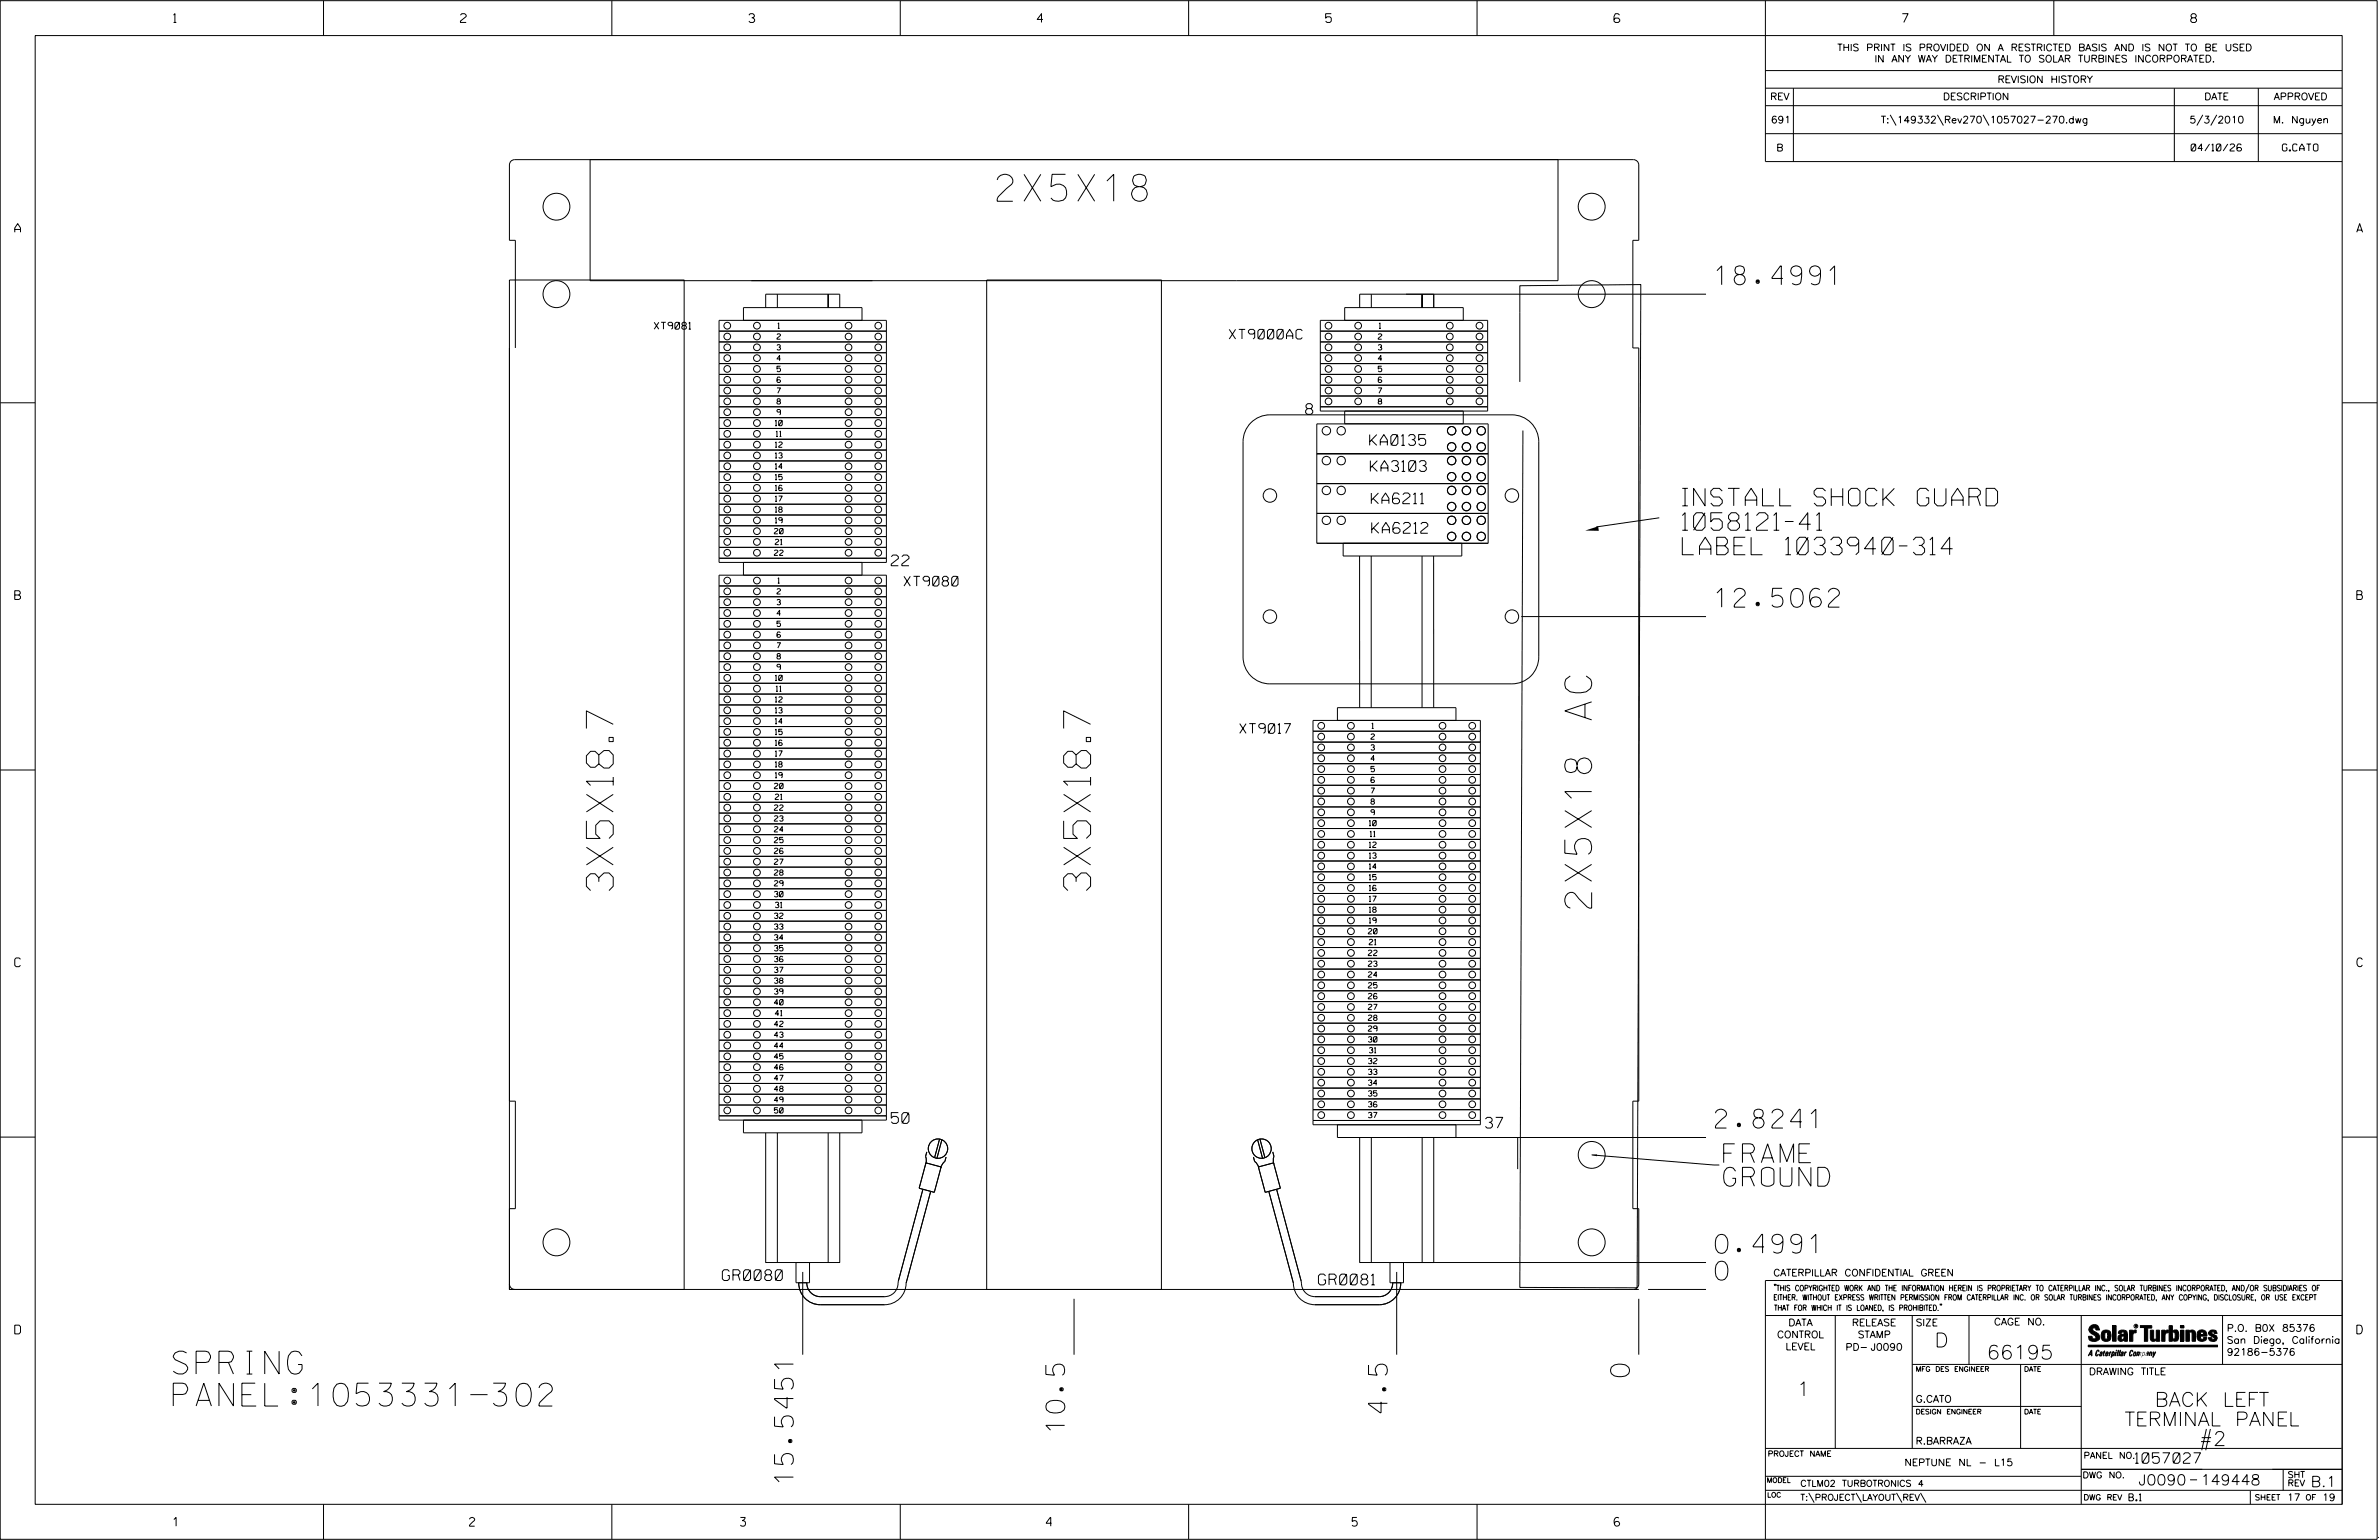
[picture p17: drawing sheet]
<svg xmlns="http://www.w3.org/2000/svg" width="864mm" height="559mm" viewBox="0 0 864 559" stroke-linecap="round" stroke-linejoin="round" font-family="sans-serif">
<defs><g id="words">
<g font-size="9.8">
<text x="362" y="73">2X5X18</text>
<text x="222.6" y="323.1" transform="rotate(-90 222.6 323.1)">3X5X18.7</text>
<text x="395.9" y="323.1" transform="rotate(-90 395.9 323.1)">3X5X18.7</text>
<text x="577.8" y="329.5" transform="rotate(-90 577.8 329.5)">2X5X18 AC</text>
</g>
<g font-size="8.3">
<text x="62.9" y="498.6">SPRING</text>
<text x="62.9" y="510.2">PANEL:1053331-302</text>
</g>
<g font-size="6.8">
<text x="622.7" y="103.3">18.4991</text>
<text x="622.7" y="220.3">12.5062</text>
<text x="622.7" y="409.3">2.8241</text>
<text x="625.7" y="421.9">FRAME</text>
<text x="625.7" y="430.4">GROUND</text>
<text x="622.7" y="454.7">0.4991</text>
<text x="622.7" y="464.5">0</text>
<text x="591.5" y="499.5" transform="rotate(-90 591.5 499.5)">0</text>
<text x="503.6" y="512.7" transform="rotate(-90 503.6 512.7)">4.5</text>
<text x="386.5" y="519.5" transform="rotate(-90 386.5 519.5)">10.5</text>
<text x="288" y="538.3" transform="rotate(-90 288 538.3)">15.5451</text>
</g>
<g font-size="6.3">
<text x="610.7" y="183.5">INSTALL SHOCK GUARD</text>
<text x="610.7" y="192.4">1058121-41</text>
<text x="610.7" y="201.3">LABEL 1033940-314</text>
</g>
<g font-size="5.1">
<text x="702.3" y="488.8">D</text>
<text x="721.2" y="493.2">66195</text>
<text x="652.2" y="506.5">1</text>
<text x="782.2" y="510.3">BACK LEFT</text>
<text x="771.2" y="517.4">TERMINAL PANEL</text>
</g>
<g font-size="3.9">
<text x="474" y="150.4">8</text>
<text x="497.2" y="161.6">KA0135</text>
<text x="497.4" y="171">KA3103</text>
<text x="497.8" y="182.8">KA6211</text>
<text x="498" y="193.5">KA6212</text>
<text x="323.5" y="205.3">22</text>
<text x="323.5" y="407.6">50</text>
<text x="539.2" y="409.3">37</text>
<text x="262.2" y="464.6">GR0080</text>
<text x="478.6" y="466.2">GR0081</text>
</g>
<g font-size="3.8">
<text x="775.1" y="531">1057027</text>
<text x="776.3" y="538.9">J0090</text>
<text x="798.8" y="538.9">149448</text>
<text x="838.8" y="539.5">B.1</text>
</g>
<g font-size="3.5">
<text x="446.2" y="123">XT9000AC</text>
<text x="328.2" y="212.6">XT9080</text>
<text x="450" y="266.1">XT9017</text>
</g>
<g font-size="3.2">
<text x="63" y="8.2">1</text>
<text x="167.2" y="8.2">2</text>
<text x="271.8" y="8.2">3</text>
<text x="376.5" y="8.2">4</text>
<text x="481.2" y="8.2">5</text>
<text x="690.6" y="8.2">7</text>
<text x="795.3" y="8.2">8</text>
<text x="5.4" y="84.3">A</text>
<text x="855.5" y="84.3">A</text>
<text x="5.4" y="217.5">B</text>
<text x="855.6" y="217.5">B</text>
<text x="5.4" y="350.8">C</text>
<text x="855.6" y="350.8">C</text>
<text x="5.4" y="484">D</text>
<text x="855.6" y="484">D</text>
<text x="62.8" y="553.8">1</text>
<text x="170.4" y="553.8">2</text>
<text x="268.8" y="553.8">3</text>
<text x="379.8" y="553.8">4</text>
<text x="490.8" y="553.8">5</text>
<text x="585.9" y="553.8">6</text>
</g>
<g font-size="2.5">
<text x="666.9" y="18.5">THIS PRINT IS PROVIDED ON A RESTRICTED BASIS AND IS NOT TO BE USED</text>
<text x="680.5" y="22.6">IN ANY WAY DETRIMENTAL TO SOLAR TURBINES INCORPORATED.</text>
<text x="725.1" y="30">REVISION HISTORY</text>
<text x="642.6" y="36.3">REV</text>
<text x="705.3" y="36.3">DESCRIPTION</text>
<text x="800.2" y="36.3">DATE</text>
<text x="825.4" y="36.3">APPROVED</text>
<text x="642.9" y="44.7">691</text>
<text x="682.8" y="44.7">T:\149332\Rev270\1057027-270.dwg</text>
<text x="794.8" y="44.7">5/3/2010</text>
<text x="825.1" y="44.7">M. Nguyen</text>
<text x="644.8" y="54.8">B</text>
<text x="795.4" y="54.8">04/10/26</text>
<text x="828.5" y="54.8">G.CATO</text>
<text x="237.5" y="119.5">XT9081</text>
<text x="643.8" y="463">CATERPILLAR CONFIDENTIAL GREEN</text>
<text x="645.1" y="485.5">CONTROL</text>
<text x="649.2" y="481.1">DATA</text>
<text x="672.3" y="481.1">RELEASE</text>
<text x="674.4" y="485.5">STAMP</text>
<text x="695.4" y="481.1">SIZE</text>
<text x="723.8" y="480.8">CAGE NO.</text>
<text x="808.4" y="483.1">P.O. B0X 85376</text>
<text x="648.2" y="489.8">LEVEL</text>
<text x="669.9" y="490">PD- J0090</text>
<text x="808.4" y="487.5">San Diego, California</text>
<text x="808.4" y="491.8">92186-5376</text>
<text x="758.3" y="498.9">DRAWING TITLE</text>
<text x="695.4" y="508.9">G.CATO</text>
<text x="695.4" y="524.1">R.BARRAZA</text>
<text x="691.4" y="531.9">NEPTUNE NL - L15</text>
<text x="772.8" y="544.6">B.1</text>
<text x="830.2" y="544.6">17</text>
<text x="843" y="544.6">19</text>
</g>
<g font-size="2.3">
<text x="756.4" y="529.2">PANEL NO.</text>
<text x="653.5" y="539.4">CTLM02 TURBOTRONICS 4</text>
<text x="756" y="536.3">DWG NO.</text>
<text x="830.4" y="539.3">REV</text>
<text x="830.4" y="536.2">SHT</text>
<text x="653.5" y="544.5">T:\PROJECT\LAYOUT\REV\</text>
</g>
<g font-size="2">
<text x="282.4" y="119.2">1</text>
<text x="500.6" y="119.2">1</text>
<text x="282" y="123.1">2</text>
<text x="500.3" y="123.1">2</text>
<text x="282" y="127">3</text>
<text x="282" y="130.9">4</text>
<text x="500.3" y="127">3</text>
<text x="500.3" y="130.9">4</text>
<text x="282" y="134.9">5</text>
<text x="500.3" y="134.9">5</text>
<text x="282" y="142.7">7</text>
<text x="500.3" y="142.7">7</text>
<text x="282" y="146.6">8</text>
<text x="500.3" y="146.6">8</text>
<text x="281.4" y="154.5">10</text>
<text x="282" y="150.5">9</text>
<text x="281.7" y="158.4">11</text>
<text x="281.4" y="166.2">13</text>
<text x="281.4" y="162.3">12</text>
<text x="281.4" y="170.2">14</text>
<text x="281.4" y="174.1">15</text>
<text x="281.4" y="178">16</text>
<text x="281.4" y="181.9">17</text>
<text x="281.4" y="185.9">18</text>
<text x="281.4" y="189.8">19</text>
<text x="281.1" y="193.7">20</text>
<text x="281.4" y="197.6">21</text>
<text x="281.1" y="201.6">22</text>
<text x="282" y="215.6">2</text>
<text x="282.4" y="211.6">1</text>
<text x="282" y="219.5">3</text>
<text x="282" y="223.4">4</text>
<text x="282" y="227.3">5</text>
<text x="282" y="231.2">6</text>
<text x="282" y="235.2">7</text>
<text x="282" y="239.1">8</text>
<text x="282" y="243">9</text>
<text x="281.4" y="246.9">10</text>
<text x="281.7" y="250.9">11</text>
<text x="281.4" y="254.8">12</text>
<text x="281.4" y="258.7">13</text>
<text x="281.4" y="262.6">14</text>
<text x="281.4" y="266.6">15</text>
<text x="497.7" y="268.3">2</text>
<text x="498" y="264.3">1</text>
<text x="281.4" y="270.5">16</text>
<text x="281.4" y="274.4">17</text>
<text x="497.7" y="272.2">3</text>
<text x="281.4" y="278.3">18</text>
<text x="497.7" y="276.1">4</text>
<text x="497.7" y="280">5</text>
<text x="281.1" y="286.2">20</text>
<text x="281.4" y="282.3">19</text>
<text x="497.7" y="284">6</text>
<text x="497.7" y="287.9">7</text>
<text x="281.4" y="290.1">21</text>
<text x="497.7" y="291.8">8</text>
<text x="281.1" y="294">22</text>
<text x="281.1" y="298">23</text>
<text x="497" y="299.7">10</text>
<text x="497.7" y="295.7">9</text>
<text x="281.1" y="301.9">24</text>
<text x="281.1" y="305.8">25</text>
<text x="497.4" y="303.6">11</text>
<text x="281.1" y="309.7">26</text>
<text x="497" y="307.5">12</text>
<text x="497" y="311.4">13</text>
<text x="281.1" y="313.6">27</text>
<text x="281.1" y="317.6">28</text>
<text x="497" y="315.3">14</text>
<text x="281.1" y="321.5">29</text>
<text x="497" y="319.3">15</text>
<text x="497" y="323.2">16</text>
<text x="281.1" y="325.4">30</text>
<text x="281.4" y="329.3">31</text>
<text x="497" y="327.1">17</text>
<text x="281.1" y="333.3">32</text>
<text x="497" y="331">18</text>
<text x="497" y="335">19</text>
<text x="281.1" y="337.2">33</text>
<text x="281.1" y="341.1">34</text>
<text x="496.7" y="338.9">20</text>
<text x="281.1" y="345">35</text>
<text x="496.7" y="346.7">22</text>
<text x="497" y="342.8">21</text>
<text x="281.1" y="349">36</text>
<text x="281.1" y="352.9">37</text>
<text x="496.7" y="350.7">23</text>
<text x="281.1" y="356.8">38</text>
<text x="496.7" y="354.6">24</text>
<text x="496.7" y="358.5">25</text>
<text x="281.1" y="364.7">40</text>
<text x="281.1" y="360.7">39</text>
<text x="496.7" y="362.4">26</text>
<text x="281.4" y="368.6">41</text>
<text x="496.7" y="366.4">27</text>
<text x="496.7" y="370.3">28</text>
<text x="281.1" y="372.5">42</text>
<text x="281.1" y="376.4">43</text>
<text x="496.7" y="374.2">29</text>
<text x="281.1" y="380.4">44</text>
<text x="496.7" y="378.1">30</text>
<text x="497.1" y="382.1">31</text>
<text x="281.1" y="384.3">45</text>
<text x="281.1" y="388.2">46</text>
<text x="496.7" y="386">32</text>
<text x="496.7" y="389.9">33</text>
<text x="281.1" y="392.1">47</text>
<text x="496.7" y="393.8">34</text>
<text x="281.1" y="396.1">48</text>
<text x="281.1" y="400">49</text>
<text x="496.7" y="397.7">35</text>
<text x="496.7" y="401.7">36</text>
<text x="281.1" y="403.9">50</text>
<text x="496.7" y="405.6">37</text>
<text x="643.8" y="468.4">&quot;THIS COPYRIGHTED WORK AND THE INFORMATION HEREIN IS PROPRIETARY TO CATERPILLAR INC., SOLAR TURBINES INCORPORATED, AND/OR SUBSIDIARIES OF</text>
<text x="643.8" y="471.8">EITHER. WITHOUT EXPRESS WRITTEN PERMISSION FROM CATERPILLAR INC. OR SOLAR TURBINES INCORPORATED, ANY COPYING, DISCLOSURE, OR USE EXCEPT</text>
<text x="644" y="475.6">THAT FOR WHICH IT IS LOANED, IS PROHIBITED.&quot;</text>
<text x="641.7" y="528.5">PROJECT NAME</text>
<text x="756.3" y="544.3">DWG REV</text>
<text x="818.5" y="544.3">SHEET</text>
<text x="836.9" y="544.3">OF</text>
</g>
<g font-size="1.8">
<text x="695.4" y="497.6">MFG DES ENGINEER</text>
<text x="734.8" y="497.6">DATE</text>
<text x="695.4" y="513.1">DESIGN ENGINEER</text>
<text x="734.8" y="513.1">DATE</text>
<text x="641.3" y="538">MODEL</text>
<text x="641.5" y="543.3">LOC</text>
</g>
<text font-size=".9" x="775.1" y="481.7">R</text>
</g></defs>
<g fill="none" stroke="#000" stroke-width=".36">
<path d="M.1 .2h862.8v558.4h-862.8zM12.8 12.9h837.4v533h-837.4zM117.4 .2v12.7M222.1 .2v12.7M326.8 .2v12.7M431.5 .2v12.7M536.2 .2v12.7M587.9 5.5l-.5-.5h-1l-.5 1v1.7l.5 .4h1l.6-.4v-.6l-.6-.5h-1l-.5 .5M640.9 .2v58.4h209.3M745.6 .2v12.7M640.9 25.6h209.3M640.9 32h209.3"/>
<path d="M640.9 38.3h209.3M651 32v26.6M789.3 32v26.6M819.8 32v26.6M214.2 57.9v43.9h351.4v-43.9M640.9 48.5h209.3M686.2 41.7l2.1 3.8M703.3 41.7l2.2 3.8M719.9 41.7l2.1 3.8M799.6 41.7l-2.1 3.8M804.7 41.7l-2.2 3.8M184.9 101.6h63.5v366.3h-63.5z"/>
<path d="M261 116.2h60.8v87.9h-60.8zM269.9 116.2v-4.6h43v4.6M278 111.6v-4.8h26.8v4.8M282.2 106.8v4.8M300.6 106.8v4.8M358.2 101.6h63.4v366.3h-63.4zM479.3 116.2h60.7v33h-60.7zM488.1 116.2v-4.6h43.1v4.6M497.8 106.8v4.8M516.3 106.8v4.8M520.5 106.8v4.8M619.3 106.8h-125.7v4.8"/>
<path d="M184.9 126.3v273.3h2.2v39h-2.2v29.3h410M187.1 126.3v-39.1h-2.2v-27.3a1.93 1.93 0 0 1 2-2h406a1.99 1.99 0 0 1 2 2v27.3h-2.2v39.1h2.2v273.3h-2.2v39h2.2v27.3a2.05 2.05 0 0 1-2 2M261 128h60.8M261 124.1h60.8M261 131.9h60.8M261 135.9h60.8M261 139.8h60.8M261 120.2h60.8M283.3 137.1l-.3-.3h-.6l-.4 .6v1.1l.4 .3h.6l.3-.3-.3-.7h-.6l-.4 .3M479.3 128h60.7M479.3 124.1h60.7M479.3 131.9h60.7"/>
<path d="M479.3 135.9h60.7M479.3 139.8h60.7M479.3 120.2h60.7M501.5 137.1l-.3-.3h-.6l-.3 .6v1.1l.3 .3h.7l.3-.3-.3-.7h-.7l-.3 .3M551.7 138.6v-34.9l43.9-.4-1.3 364-42.6-.2 1.1-310.9M.1 146.2h12.7M261 143.7h60.8M261 147.6h60.8M261 155.5h60.8M261 151.6h60.8M261 159.4h60.8M454.1 153.4a9.7 9.7 0 0 1 6.9-2.9h87.9a9.8 9.8 0 0 1 9.7 9.8v78.1a9.8 9.8 0 0 1-9.7 9.7h-87.9a9.8 9.8 0 0 1-9.8-9.7v-78.1a9.7 9.7 0 0 1 2.9-6.9z"/>
<path d="M478 153.8h62.2v43.3h-62.2zM479.3 143.7h60.7M479.3 147.6h60.7M488.1 149.2v4.6h43.1v-4.6M850.2 146.2h12.7M261 167.3h60.8M261 163.3h60.8M261 171.2h60.8M261 175.1h60.8M261 179h60.8M478 164.6h62.2M478 175.5h62.2"/>
<path d="M261 183h60.8M261 186.9h60.8M261 190.8h60.8M261 194.7h60.8M261 198.6h60.8M478 186.3h62.2M487.6 197.1v4.7h43v-4.7M602.3 187.9l-22.9 3.3M261 202.6h60.8M261 208.7h60.8v197.7h-60.8zM261 212.6h60.8M261 216.5h60.8"/>
<path d="M269.9 204.1v4.6M312.9 204.1v4.6M493.5 201.8l.1 55M497.8 201.8v55M516.2 201.8v55M520.4 201.8l.1 55M261 220.5h60.8M261 224.4h60.8M261 228.3h60.8M261 232.2h60.8M261 236.2h60.8M552.2 223.7h67.1"/>
<path d="M261 240.1h60.8M261 259.7h60.8M261 255.8h60.8M261 244h60.8M261 247.9h60.8M261 251.8h60.8M.1 279.4h12.7M261 263.6h60.8M261 267.5h60.8M261 271.5h60.8M261 275.4h60.8M261 279.3h60.8"/>
<path d="M476.6 261.4h60.8v146.7h-60.8zM476.6 265.3h60.8M476.6 269.3h60.8M476.6 273.2h60.8M476.6 277.1h60.8M485.5 261.4v-4.6h43v4.6M850.2 279.4h12.7M261 283.2h60.8M261 287.2h60.8M261 291.1h60.8M261 295h60.8M261 298.9h60.8"/>
<path d="M476.6 281h60.8M476.6 284.9h60.8M476.6 288.9h60.8M476.6 292.8h60.8M476.6 296.7h60.8M261 310.7h60.8M261 306.8h60.8M261 314.6h60.8M261 318.6h60.8M261 302.9h60.8M476.6 300.6h60.8M476.6 304.6h60.8"/>
<path d="M476.6 308.5h60.8M476.6 312.4h60.8M476.6 316.3h60.8M261 322.5h60.8M261 326.4h60.8M261 330.3h60.8M261 334.3h60.8M261 338.2h60.8M476.6 320.3h60.8M476.6 324.2h60.8M476.6 328.1h60.8M476.6 332h60.8"/>
<path d="M476.6 336h60.8M476.6 339.9h60.8M261 342.1h60.8M261 346h60.8M261 350h60.8M261 353.9h60.8M261 357.8h60.8M476.6 343.8h60.8M476.6 347.7h60.8M476.6 351.6h60.8M476.6 355.6h60.8M476.6 359.5h60.8"/>
<path d="M261 361.7h60.8M261 365.7h60.8M261 369.6h60.8M261 373.5h60.8M261 377.4h60.8M476.6 363.4h60.8M476.6 367.3h60.8M476.6 371.3h60.8M476.6 375.2h60.8M476.6 379.1h60.8M261 381.4h60.8M261 385.3h60.8"/>
<path d="M261 389.2h60.8M261 393.1h60.8M261 397.1h60.8M476.6 383h60.8M476.6 387h60.8M476.6 390.9h60.8M476.6 394.8h60.8M476.6 398.7h60.8M.1 412.6h12.7M261 404.9h60.8M261 401h60.8M278 411.1v47h26.8v-47"/>
<path d="M282.2 411.1v47M300.6 411.1v47M312.9 406.4v4.7h-43v-4.7M336.4 418l-.4 1.6 .3 1.4-.3 1.3M341.1 413.3l-1.8 6.8M341.9 413.6l-1.8 6.7M343.4 419.8l-.4 1.6-1 1.1-.5 1.3M455 419.8l.4 1.6 1 1.1 .5 1.3M456.5 413.6l1.8 6.7M457.4 413.3l1.8 6.8M462 418l.5 1.6-.3 1.4 .2 1.3M476.6 406.6h60.8"/>
<path d="M476.6 402.7h60.8M485.5 408.1v4.7h133.8M493.6 412.8v45.3h26.9v-45.3M497.8 412.7v45.4M516.3 412.7v45.4M528.5 408.1v4.6M550.9 412.6v11.6M577.8 419.1l46.3 3.6M850.2 412.6h12.7M335 431.5l-8.9 33.4a5.1 5.1 0 0 1-5 5.6h-23.3a4.9 4.9 0 0 1-4.9-5M336.1 422l5.5 1.4-2.4 9.2-5.5-1.4zM337.9 432.3l-9 33.3a7.8 7.8 0 0 1-7.8 7.8h-23.3a7.9 7.9 0 0 1-7.9-7.9"/>
<path d="M456.8 423.4l5.5-1.4 2.5 9.2-5.5 1.4zM460.6 432.3l8.9 33.3a7.8 7.8 0 0 0 7.8 7.8h23.4a7.8 7.8 0 0 0 7.8-7.9M463.4 431.5l8.9 33.4a5.2 5.2 0 0 0 5 5.6h23.4a4.9 4.9 0 0 0 4.9-5M289 458.1h4.9v7.4h-4.9zM504.6 458.1h4.9v7.4h-4.9zM510.4 458.1h108.9M184.9 465.9a1.99 1.99 0 0 0 2 2M291.4 461.5v30.1M389.9 471.3v20.3M507 461.5v30.1M594.9 471.3v20.3M598.3 467.9h21"/>
<path d="M640.9 477.3h209.3M644.2 466.1l-.1 .4M644.7 466.1l-.2 .4M666.2 477.3v48.3M694.2 477.3v48.3M704.4 473.3l-.1 .4M704.8 473.3l-.1 .4M714.8 477.3v17.8M755.5 477.3v68.6M806.8 477.3v17.8M816.5 466l-1.4 3.1M850.2 464.6h-209.3v94"/>
<path d="M850.2 464.8v81.1M694.2 495.1h156M733.5 495.1v30.5M758.6 481.4a2.02 2.02 0 0 1 3.1-.1l.5 1.3h-1.3l-.2-.6-.4-.2-.6 .1-.1 .4 .4 .7a2.46 2.46 0 0 1 2.2 2.9 2.83 2.83 0 0 1-3.8 .3l-.3-1.3h1.3l.2 .7 .6 .3 .5-.2 .2-.5-.4-.6-1.9-1.2-.4-.9zM759.2 491.3h-.7l.7-1.2v1.9h.2l-.1-2.1-1.3 2.1 .5-.5h.7M761.3 490l.3-.2 .4 .3-.1 .3-.3-.4-.4 .3-.3 1.6h.4l.4-.5-.3 .6-.4 .1-.3-.4zM762.6 490.6l.5-.1-.1 1.4h-.9a.74 .74 0 0 1 .9-.8l-.3 .7-.5 .1 .2-.5 .6-.2v-.5l-.7 .2zM763 483.2a2.17 2.17 0 0 1 3.1 0l.3 1.4-.3 1.5a2.17 2.17 0 0 1-3.1 0l-.3-1.5zM763.6 490.5l.4-.4 .2 .6h-.3l-.3 .9 .2 .4-.3-.1zM764.1 483.7l.5-.4 .4 .3v2.2l-.4 .2-.5-.2zM764.6 491.1l.6 .2v-.7l-.4-.1-.4 .6-.1 .8h.6M764.6 491.1l-.1 .8h.4"/>
<path d="M764.6 482.6v.8M764.8 490.7l.4 .1v.3h-.6zM765 491.5l-.1 .4zM766 490.5l-.5 1.5zM766 490.8l.4-.3-.4 .4M766.9 481h1.3v5.7h-1.3zM767 490.8l.5 .1-.3 .8-.4 .2zM767.3 490.5h-.5l-.5 2M767.3 490.5a.8 .8 0 0 1 .2 1 .8 .8 0 0 1-.9 .4l-.1 .6M767.3 490.5l-.1 .2M768.1 490.5l-.4 1.5zM768.2 489.9h.3l-.1 .2h-.2z"/>
<path d="M769 489.9l-.5 2.1zM769.7 489.9l-.6 2.1zM770.1 491.4l.5-.3-.5 .8zM770.4 491.9h.1M770.6 491.1l.1-.4-.7 .2 .1-.3 .6-.1 .2 .3-.5 1.1M770.6 491.1a.74 .74 0 0 0-.8 .8h.6M771 484.8h-.7l-.3 .6 .4 .7 .5-.3 .1-2.4h-.8l-.1 .4h-1.2a1.71 1.71 0 0 1 1.8-1.3 1.71 1.71 0 0 1 1.6 1.4v2.8h-1.1l-.1-.6M771 484.2l-1.5 .1a1.41 1.41 0 0 0 0 2.4l.5 .1 1.1-.7M771.2 486.1h-.1M771.4 490.5l.1 .3 .4-.3-.9 1.5zM771.5 490.8h.1M773 482.7h1.2v.5l.5-.5 .7-.1v1h-.6l-.5 .4-.1 2.7h-1.2z"/>
<path d="M773.3 490.3l.6-.4 .4 .2-.1 .4-.3-.4a1.28 1.28 0 0 0-.5 1.8l.6-.4-.1 .4-.8 .1zM774.7 490.8l.5-.3a.88 .88 0 0 1 .2 .9 .88 .88 0 0 1-.7 .7l-.2-.2zM774.8 490.9h.5l-.3 1h-.3l-.2-.2zM775.2 490.5l-.1 .2M776.8 481h4.3v.9h-1.5v4.8h-1.3M776.8 490.6l-.8 .2v-.3l-.4 1.5 .8-1.3v1.3l.3-1.2M779.3 491.1h.4M779.6 490.5h.3l-.3 1.4M779.6 490.7h.2l-.1 .4M779.7 491.1l-.1 .4M779.7 491.1l-.4 .2M780.1 492l.4-1.5 .1 .3 .3-.3 .3 .2-.3 1.3v-1.3l-.7 1.3"/>
<path d="M780.6 482.7h1.2v2.7l.1 .4 .4 .3 .4-.7v-2.7h1.2l.1 4h-1.3v-.5l-1.1 .6-.7-.3-.3-.7zM781.6 492.5l1-2-.8 1.3-.2-1.3-.2 2M784.7 482.7h1.2v.5l.5-.5 .7-.1v1h-.5l-.6 .4-.1 2.7h-1.2zM787.4 481h1.2v2a1.4 1.4 0 0 1 2.2 .2l.1 1.4-.4 1.9-1.5 .1-.4-.5v-1l.5 .9 .5-.3v-2.1l-.5-.4-.5 .7v2.8h-1.2zM791.5 482.7h1.3v4h-1.3zM791.5 481h1.3v.9h-1.3zM793.5 482.7h1.3v.4l.7-.5 1.1 .2 .4 .6v3.3h-1.2l-.3-3.4-.7 .2v3.2h-1.3zM794.8 483.1h.1M797.7 483.2a1.92 1.92 0 0 1 2.4-.5 1.92 1.92 0 0 1 1 2.1h-2.3v.8l.6 .5 .5-.3v-.5h1.2a1.83 1.83 0 0 1-2.1 1.4 1.83 1.83 0 0 1-1.5-2.1zM798.8 484.2v.6M799.1 483.4h.6l.2 .8h-1.1zM804.6 482.9a1.84 1.84 0 0 0-2.9 .8 3.3 3.3 0 0 0 2.2 1.9l-.5 .5-.4-.3-.1-.4h-1.2l.1 .6a1.92 1.92 0 0 0 2.9 .4"/>
<path d="M804.9 483.8h-1.2l-.2-.6-.5 .1-.1 .3 .1 .3 1.8 .9M805.1 488.1h-47.1v.6h47.1M694.2 510.3h61.3M800.9 518.5l-1.6 7.7M802.4 518.5l-1.7 7.7M640.9 525.6h209.2M640.9 535.7h114.6M755.5 533.2h94.7M795 537h2.6M799 523.1h3.4M799.3 521.7h3.3M804.3 520.7l.5-1 1.5-.2a1.26 1.26 0 0 1 .7 1.9l-2.9 3.1h3.4"/>
<path d="M828.8 533.2v7.6M117.4 545.9v12.7M222.1 545.9v12.7M326.8 545.9v12.7M431.5 545.9v12.7M536.2 545.9v12.7M640.9 540.8h209.3M656.6 541.7l2 3.5M673.8 541.7l1.9 3.5M688.4 541.7l2 3.5M697.2 541.7l1.9 3.5M816.9 541v4.9"/>
<path d="M863.5 557.9h.1"/>
<circle cx="202" cy="75" r="4.9"/>
<circle cx="577.8" cy="75" r="4.9"/>
<circle cx="202" cy="106.7" r="4.9"/>
<circle cx="264" cy="118.2" r="1.22"/>
<circle cx="274.8" cy="118.2" r="1.23"/>
<circle cx="308" cy="118.2" r="1.22"/>
<circle cx="318.8" cy="118.2" r="1.23"/>
<circle cx="482.3" cy="118.2" r="1.23"/>
<circle cx="493" cy="118.2" r="1.22"/>
<circle cx="526.3" cy="118.2" r="1.23"/>
<circle cx="537.1" cy="118.2" r="1.23"/>
<circle cx="577.8" cy="106.7" r="4.9"/>
<circle cx="264" cy="126" r="1.21"/>
<circle cx="264" cy="133.9" r="1.21"/>
<circle cx="264" cy="129.9" r="1.21"/>
<circle cx="264" cy="122.1" r="1.21"/>
<circle cx="264" cy="137.8" r="1.21"/>
<circle cx="274.8" cy="126" r="1.23"/>
<circle cx="274.8" cy="133.9" r="1.23"/>
<circle cx="274.8" cy="130" r="1.23"/>
<circle cx="274.8" cy="122.1" r="1.22"/>
<circle cx="274.8" cy="137.8" r="1.22"/>
<circle cx="308" cy="126" r="1.21"/>
<circle cx="308" cy="129.9" r="1.21"/>
<circle cx="308" cy="133.9" r="1.21"/>
<circle cx="308" cy="122.1" r="1.21"/>
<circle cx="308" cy="137.8" r="1.21"/>
<circle cx="318.8" cy="126" r="1.22"/>
<circle cx="318.8" cy="133.9" r="1.22"/>
<circle cx="318.8" cy="129.9" r="1.22"/>
<circle cx="318.8" cy="137.8" r="1.22"/>
<circle cx="318.8" cy="122.1" r="1.22"/>
<circle cx="482.3" cy="126" r="1.22"/>
<circle cx="482.3" cy="129.9" r="1.22"/>
<circle cx="482.3" cy="133.9" r="1.22"/>
<circle cx="482.3" cy="137.8" r="1.22"/>
<circle cx="482.3" cy="122.1" r="1.22"/>
<circle cx="493" cy="126" r="1.21"/>
<circle cx="493" cy="133.9" r="1.21"/>
<circle cx="493" cy="129.9" r="1.21"/>
<circle cx="493" cy="122.1" r="1.21"/>
<circle cx="493" cy="137.8" r="1.21"/>
<circle cx="526.3" cy="126" r="1.22"/>
<circle cx="526.3" cy="130" r="1.22"/>
<circle cx="526.3" cy="133.9" r="1.22"/>
<circle cx="526.3" cy="122.1" r="1.22"/>
<circle cx="526.3" cy="137.8" r="1.22"/>
<circle cx="537.1" cy="126" r="1.23"/>
<circle cx="537.1" cy="130" r="1.23"/>
<circle cx="537.1" cy="133.9" r="1.23"/>
<circle cx="537.1" cy="122.1" r="1.22"/>
<circle cx="537.1" cy="137.8" r="1.22"/>
<circle cx="264" cy="153.5" r="1.22"/>
<circle cx="264" cy="149.6" r="1.21"/>
<circle cx="264" cy="145.6" r="1.21"/>
<circle cx="264" cy="141.7" r="1.21"/>
<circle cx="264" cy="157.4" r="1.21"/>
<circle cx="274.8" cy="153.5" r="1.23"/>
<circle cx="274.8" cy="149.6" r="1.23"/>
<circle cx="274.8" cy="145.7" r="1.23"/>
<circle cx="274.8" cy="141.7" r="1.22"/>
<circle cx="274.8" cy="157.4" r="1.22"/>
<circle cx="308" cy="153.5" r="1.22"/>
<circle cx="308" cy="149.6" r="1.21"/>
<circle cx="308" cy="145.6" r="1.21"/>
<circle cx="308" cy="157.4" r="1.21"/>
<circle cx="308" cy="141.7" r="1.21"/>
<circle cx="318.8" cy="153.5" r="1.23"/>
<circle cx="318.8" cy="145.6" r="1.22"/>
<circle cx="318.8" cy="149.6" r="1.22"/>
<circle cx="318.8" cy="141.7" r="1.22"/>
<circle cx="318.8" cy="157.4" r="1.22"/>
<circle cx="481.5" cy="156.3" r="1.53"/>
<circle cx="482.3" cy="145.6" r="1.22"/>
<circle cx="482.3" cy="141.7" r="1.22"/>
<circle cx="486.9" cy="156.3" r="1.53"/>
<circle cx="493" cy="145.6" r="1.21"/>
<circle cx="493" cy="141.7" r="1.21"/>
<circle cx="526.3" cy="145.6" r="1.22"/>
<circle cx="526.3" cy="141.7" r="1.22"/>
<circle cx="527" cy="156.3" r="1.53"/>
<circle cx="532.3" cy="156.3" r="1.53"/>
<circle cx="537.1" cy="145.7" r="1.23"/>
<circle cx="537.1" cy="141.7" r="1.22"/>
<circle cx="537.7" cy="156.3" r="1.53"/>
<circle cx="264" cy="169.2" r="1.22"/>
<circle cx="264" cy="161.3" r="1.22"/>
<circle cx="264" cy="177" r="1.21"/>
<circle cx="264" cy="165.3" r="1.21"/>
<circle cx="264" cy="173.1" r="1.21"/>
<circle cx="274.8" cy="169.2" r="1.23"/>
<circle cx="274.8" cy="161.3" r="1.23"/>
<circle cx="274.8" cy="177" r="1.23"/>
<circle cx="274.8" cy="165.3" r="1.23"/>
<circle cx="274.8" cy="173.1" r="1.22"/>
<circle cx="308" cy="169.2" r="1.22"/>
<circle cx="308" cy="161.3" r="1.22"/>
<circle cx="308" cy="177" r="1.21"/>
<circle cx="308" cy="165.3" r="1.21"/>
<circle cx="308" cy="173.1" r="1.21"/>
<circle cx="318.8" cy="169.2" r="1.23"/>
<circle cx="318.8" cy="161.3" r="1.22"/>
<circle cx="318.8" cy="177" r="1.22"/>
<circle cx="318.8" cy="165.3" r="1.22"/>
<circle cx="318.8" cy="173.1" r="1.22"/>
<circle cx="461" cy="179.8" r="2.44"/>
<circle cx="481.5" cy="167.1" r="1.53"/>
<circle cx="481.5" cy="178" r="1.53"/>
<circle cx="486.9" cy="167.1" r="1.53"/>
<circle cx="486.9" cy="178" r="1.53"/>
<circle cx="527" cy="162.2" r="1.53"/>
<circle cx="527" cy="167.1" r="1.53"/>
<circle cx="527" cy="178" r="1.53"/>
<circle cx="527" cy="173" r="1.53"/>
<circle cx="532.3" cy="162.2" r="1.54"/>
<circle cx="532.3" cy="167.1" r="1.53"/>
<circle cx="532.3" cy="178" r="1.53"/>
<circle cx="532.3" cy="173" r="1.53"/>
<circle cx="537.7" cy="162.2" r="1.54"/>
<circle cx="537.7" cy="178" r="1.53"/>
<circle cx="537.7" cy="167.1" r="1.53"/>
<circle cx="537.7" cy="173" r="1.53"/>
<circle cx="548.8" cy="179.8" r="2.45"/>
<circle cx="264" cy="196.7" r="1.22"/>
<circle cx="264" cy="181" r="1.21"/>
<circle cx="264" cy="184.9" r="1.21"/>
<circle cx="264" cy="188.8" r="1.21"/>
<circle cx="264" cy="192.7" r="1.21"/>
<circle cx="274.8" cy="196.7" r="1.23"/>
<circle cx="274.8" cy="184.9" r="1.23"/>
<circle cx="274.8" cy="181" r="1.23"/>
<circle cx="274.8" cy="188.8" r="1.22"/>
<circle cx="274.8" cy="192.7" r="1.22"/>
<circle cx="308" cy="196.7" r="1.22"/>
<circle cx="308" cy="184.9" r="1.21"/>
<circle cx="308" cy="181" r="1.21"/>
<circle cx="308" cy="192.7" r="1.21"/>
<circle cx="308" cy="188.8" r="1.21"/>
<circle cx="318.8" cy="196.7" r="1.22"/>
<circle cx="318.8" cy="184.9" r="1.22"/>
<circle cx="318.8" cy="181" r="1.22"/>
<circle cx="318.8" cy="192.7" r="1.22"/>
<circle cx="318.8" cy="188.8" r="1.22"/>
<circle cx="481.5" cy="188.8" r="1.53"/>
<circle cx="486.9" cy="188.8" r="1.53"/>
<circle cx="527" cy="188.8" r="1.53"/>
<circle cx="527" cy="194.7" r="1.53"/>
<circle cx="527" cy="183.8" r="1.53"/>
<circle cx="532.3" cy="188.8" r="1.53"/>
<circle cx="532.3" cy="194.6" r="1.53"/>
<circle cx="532.3" cy="183.8" r="1.53"/>
<circle cx="537.7" cy="188.8" r="1.53"/>
<circle cx="537.7" cy="194.6" r="1.53"/>
<circle cx="537.7" cy="183.8" r="1.53"/>
<circle cx="264" cy="214.6" r="1.22"/>
<circle cx="264" cy="200.6" r="1.21"/>
<circle cx="264" cy="218.5" r="1.21"/>
<circle cx="264" cy="210.7" r="1.21"/>
<circle cx="274.8" cy="214.6" r="1.23"/>
<circle cx="274.8" cy="218.5" r="1.23"/>
<circle cx="274.8" cy="200.6" r="1.23"/>
<circle cx="274.8" cy="210.7" r="1.22"/>
<circle cx="308" cy="214.6" r="1.22"/>
<circle cx="308" cy="200.6" r="1.21"/>
<circle cx="308" cy="218.5" r="1.21"/>
<circle cx="308" cy="210.7" r="1.21"/>
<circle cx="318.8" cy="214.6" r="1.22"/>
<circle cx="318.8" cy="200.6" r="1.22"/>
<circle cx="318.8" cy="218.5" r="1.22"/>
<circle cx="318.8" cy="210.7" r="1.22"/>
<circle cx="264" cy="222.4" r="1.22"/>
<circle cx="264" cy="230.3" r="1.21"/>
<circle cx="264" cy="234.2" r="1.21"/>
<circle cx="264" cy="238.1" r="1.21"/>
<circle cx="264" cy="226.4" r="1.21"/>
<circle cx="274.8" cy="222.4" r="1.23"/>
<circle cx="274.8" cy="230.3" r="1.23"/>
<circle cx="274.8" cy="234.2" r="1.23"/>
<circle cx="274.8" cy="238.1" r="1.23"/>
<circle cx="274.8" cy="226.4" r="1.22"/>
<circle cx="308" cy="222.4" r="1.22"/>
<circle cx="308" cy="230.3" r="1.21"/>
<circle cx="308" cy="238.1" r="1.21"/>
<circle cx="308" cy="234.2" r="1.21"/>
<circle cx="308" cy="226.4" r="1.21"/>
<circle cx="318.8" cy="222.4" r="1.23"/>
<circle cx="318.8" cy="230.3" r="1.22"/>
<circle cx="318.8" cy="238.1" r="1.22"/>
<circle cx="318.8" cy="234.2" r="1.22"/>
<circle cx="318.8" cy="226.4" r="1.22"/>
<circle cx="461" cy="223.7" r="2.44"/>
<circle cx="548.8" cy="223.7" r="2.45"/>
<circle cx="264" cy="257.7" r="1.22"/>
<circle cx="264" cy="249.9" r="1.22"/>
<circle cx="264" cy="253.8" r="1.21"/>
<circle cx="264" cy="246" r="1.21"/>
<circle cx="264" cy="242.1" r="1.21"/>
<circle cx="274.8" cy="257.7" r="1.23"/>
<circle cx="274.8" cy="249.9" r="1.23"/>
<circle cx="274.8" cy="253.8" r="1.23"/>
<circle cx="274.8" cy="242.1" r="1.22"/>
<circle cx="274.8" cy="246" r="1.22"/>
<circle cx="308" cy="257.7" r="1.22"/>
<circle cx="308" cy="249.9" r="1.22"/>
<circle cx="308" cy="253.8" r="1.21"/>
<circle cx="308" cy="242.1" r="1.21"/>
<circle cx="308" cy="246" r="1.21"/>
<circle cx="318.8" cy="257.7" r="1.23"/>
<circle cx="318.8" cy="249.9" r="1.22"/>
<circle cx="318.8" cy="253.8" r="1.22"/>
<circle cx="318.8" cy="242.1" r="1.22"/>
<circle cx="318.8" cy="246" r="1.22"/>
<circle cx="264" cy="273.4" r="1.22"/>
<circle cx="264" cy="265.6" r="1.21"/>
<circle cx="264" cy="269.5" r="1.21"/>
<circle cx="264" cy="277.4" r="1.21"/>
<circle cx="264" cy="261.7" r="1.21"/>
<circle cx="274.8" cy="273.4" r="1.23"/>
<circle cx="274.8" cy="265.6" r="1.23"/>
<circle cx="274.8" cy="269.5" r="1.23"/>
<circle cx="274.8" cy="261.7" r="1.22"/>
<circle cx="274.8" cy="277.4" r="1.22"/>
<circle cx="308" cy="273.4" r="1.22"/>
<circle cx="308" cy="265.6" r="1.21"/>
<circle cx="308" cy="269.5" r="1.21"/>
<circle cx="308" cy="277.4" r="1.21"/>
<circle cx="308" cy="261.7" r="1.21"/>
<circle cx="318.8" cy="273.4" r="1.23"/>
<circle cx="318.8" cy="265.6" r="1.22"/>
<circle cx="318.8" cy="269.5" r="1.22"/>
<circle cx="318.8" cy="261.7" r="1.22"/>
<circle cx="318.8" cy="277.4" r="1.22"/>
<circle cx="479.6" cy="275.1" r="1.22"/>
<circle cx="479.6" cy="271.2" r="1.21"/>
<circle cx="479.6" cy="267.3" r="1.21"/>
<circle cx="479.6" cy="263.4" r="1.21"/>
<circle cx="479.6" cy="279.1" r="1.21"/>
<circle cx="490.4" cy="275.1" r="1.23"/>
<circle cx="490.4" cy="267.3" r="1.23"/>
<circle cx="490.4" cy="271.2" r="1.23"/>
<circle cx="490.4" cy="263.4" r="1.22"/>
<circle cx="490.4" cy="279.1" r="1.22"/>
<circle cx="523.6" cy="275.1" r="1.22"/>
<circle cx="523.6" cy="267.3" r="1.21"/>
<circle cx="523.6" cy="271.2" r="1.21"/>
<circle cx="523.7" cy="263.4" r="1.21"/>
<circle cx="523.7" cy="279.1" r="1.21"/>
<circle cx="534.4" cy="275.1" r="1.23"/>
<circle cx="534.4" cy="271.2" r="1.22"/>
<circle cx="534.4" cy="267.3" r="1.22"/>
<circle cx="534.4" cy="263.4" r="1.22"/>
<circle cx="534.4" cy="279.1" r="1.22"/>
<circle cx="264" cy="293" r="1.22"/>
<circle cx="264" cy="285.2" r="1.21"/>
<circle cx="264" cy="289.1" r="1.21"/>
<circle cx="264" cy="281.3" r="1.21"/>
<circle cx="264" cy="297" r="1.21"/>
<circle cx="274.8" cy="293.1" r="1.23"/>
<circle cx="274.8" cy="285.2" r="1.23"/>
<circle cx="274.8" cy="289.1" r="1.23"/>
<circle cx="274.8" cy="281.3" r="1.22"/>
<circle cx="274.8" cy="297" r="1.22"/>
<circle cx="308" cy="293" r="1.22"/>
<circle cx="308" cy="285.2" r="1.21"/>
<circle cx="308" cy="289.1" r="1.21"/>
<circle cx="308" cy="281.3" r="1.21"/>
<circle cx="308" cy="297" r="1.21"/>
<circle cx="318.8" cy="293" r="1.23"/>
<circle cx="318.8" cy="285.2" r="1.22"/>
<circle cx="318.8" cy="289.1" r="1.22"/>
<circle cx="318.8" cy="297" r="1.22"/>
<circle cx="318.8" cy="281.3" r="1.22"/>
<circle cx="479.6" cy="290.8" r="1.22"/>
<circle cx="479.6" cy="283" r="1.22"/>
<circle cx="479.6" cy="298.7" r="1.21"/>
<circle cx="479.6" cy="286.9" r="1.21"/>
<circle cx="479.6" cy="294.8" r="1.21"/>
<circle cx="490.4" cy="290.8" r="1.23"/>
<circle cx="490.4" cy="283" r="1.23"/>
<circle cx="490.4" cy="298.7" r="1.23"/>
<circle cx="490.4" cy="286.9" r="1.23"/>
<circle cx="490.4" cy="294.8" r="1.22"/>
<circle cx="523.6" cy="290.8" r="1.22"/>
<circle cx="523.6" cy="283" r="1.22"/>
<circle cx="523.6" cy="298.7" r="1.21"/>
<circle cx="523.6" cy="286.9" r="1.21"/>
<circle cx="523.7" cy="294.8" r="1.21"/>
<circle cx="534.4" cy="290.8" r="1.23"/>
<circle cx="534.4" cy="283" r="1.22"/>
<circle cx="534.4" cy="298.7" r="1.22"/>
<circle cx="534.4" cy="286.9" r="1.22"/>
<circle cx="534.4" cy="294.8" r="1.22"/>
<circle cx="264" cy="308.7" r="1.22"/>
<circle cx="264" cy="300.9" r="1.22"/>
<circle cx="264" cy="316.6" r="1.21"/>
<circle cx="264" cy="304.8" r="1.21"/>
<circle cx="264" cy="312.7" r="1.21"/>
<circle cx="274.8" cy="308.7" r="1.23"/>
<circle cx="274.8" cy="300.9" r="1.23"/>
<circle cx="274.8" cy="316.6" r="1.23"/>
<circle cx="274.8" cy="304.8" r="1.23"/>
<circle cx="274.8" cy="312.7" r="1.22"/>
<circle cx="308" cy="308.7" r="1.22"/>
<circle cx="308" cy="300.9" r="1.22"/>
<circle cx="308" cy="316.6" r="1.21"/>
<circle cx="308" cy="304.8" r="1.21"/>
<circle cx="308" cy="312.7" r="1.21"/>
<circle cx="318.8" cy="308.7" r="1.23"/>
<circle cx="318.8" cy="300.9" r="1.22"/>
<circle cx="318.8" cy="316.6" r="1.22"/>
<circle cx="318.8" cy="304.8" r="1.22"/>
<circle cx="318.8" cy="312.7" r="1.22"/>
<circle cx="479.6" cy="318.3" r="1.22"/>
<circle cx="479.6" cy="302.6" r="1.21"/>
<circle cx="479.6" cy="306.5" r="1.21"/>
<circle cx="479.6" cy="310.5" r="1.21"/>
<circle cx="479.6" cy="314.4" r="1.21"/>
<circle cx="490.4" cy="318.3" r="1.23"/>
<circle cx="490.4" cy="302.6" r="1.23"/>
<circle cx="490.4" cy="306.5" r="1.23"/>
<circle cx="490.4" cy="310.5" r="1.22"/>
<circle cx="490.4" cy="314.4" r="1.22"/>
<circle cx="523.6" cy="318.3" r="1.22"/>
<circle cx="523.6" cy="302.6" r="1.21"/>
<circle cx="523.6" cy="306.5" r="1.21"/>
<circle cx="523.7" cy="314.4" r="1.21"/>
<circle cx="523.7" cy="310.5" r="1.21"/>
<circle cx="534.4" cy="318.3" r="1.22"/>
<circle cx="534.4" cy="306.5" r="1.22"/>
<circle cx="534.4" cy="302.6" r="1.22"/>
<circle cx="534.4" cy="314.4" r="1.22"/>
<circle cx="534.4" cy="310.5" r="1.22"/>
<circle cx="264" cy="336.2" r="1.22"/>
<circle cx="264" cy="324.4" r="1.21"/>
<circle cx="264" cy="320.5" r="1.21"/>
<circle cx="264" cy="328.4" r="1.21"/>
<circle cx="264" cy="332.3" r="1.21"/>
<circle cx="274.8" cy="336.2" r="1.23"/>
<circle cx="274.8" cy="320.5" r="1.23"/>
<circle cx="274.8" cy="324.4" r="1.23"/>
<circle cx="274.8" cy="328.4" r="1.22"/>
<circle cx="274.8" cy="332.3" r="1.22"/>
<circle cx="308" cy="336.2" r="1.22"/>
<circle cx="308" cy="320.5" r="1.21"/>
<circle cx="308" cy="324.4" r="1.21"/>
<circle cx="308" cy="332.3" r="1.21"/>
<circle cx="308" cy="328.4" r="1.21"/>
<circle cx="318.8" cy="336.2" r="1.22"/>
<circle cx="318.8" cy="320.5" r="1.22"/>
<circle cx="318.8" cy="324.4" r="1.22"/>
<circle cx="318.8" cy="332.3" r="1.22"/>
<circle cx="318.8" cy="328.4" r="1.22"/>
<circle cx="479.6" cy="326.1" r="1.22"/>
<circle cx="479.6" cy="334" r="1.21"/>
<circle cx="479.6" cy="337.9" r="1.21"/>
<circle cx="479.6" cy="322.2" r="1.21"/>
<circle cx="479.6" cy="330.1" r="1.21"/>
<circle cx="490.4" cy="326.1" r="1.23"/>
<circle cx="490.4" cy="334" r="1.23"/>
<circle cx="490.4" cy="322.2" r="1.23"/>
<circle cx="490.4" cy="337.9" r="1.23"/>
<circle cx="490.4" cy="330.1" r="1.22"/>
<circle cx="523.6" cy="326.1" r="1.22"/>
<circle cx="523.6" cy="334" r="1.21"/>
<circle cx="523.6" cy="337.9" r="1.21"/>
<circle cx="523.6" cy="322.2" r="1.21"/>
<circle cx="523.7" cy="330.1" r="1.21"/>
<circle cx="534.4" cy="326.1" r="1.23"/>
<circle cx="534.4" cy="334" r="1.22"/>
<circle cx="534.4" cy="322.2" r="1.22"/>
<circle cx="534.4" cy="337.9" r="1.22"/>
<circle cx="534.4" cy="330.1" r="1.22"/>
<circle cx="264" cy="344.1" r="1.22"/>
<circle cx="264" cy="351.9" r="1.21"/>
<circle cx="264" cy="359.7" r="1.21"/>
<circle cx="264" cy="340.1" r="1.21"/>
<circle cx="264" cy="355.8" r="1.21"/>
<circle cx="264" cy="348" r="1.21"/>
<circle cx="274.8" cy="344.1" r="1.23"/>
<circle cx="274.8" cy="351.9" r="1.23"/>
<circle cx="274.8" cy="340.1" r="1.23"/>
<circle cx="274.8" cy="355.8" r="1.23"/>
<circle cx="274.8" cy="359.8" r="1.23"/>
<circle cx="274.8" cy="348" r="1.22"/>
<circle cx="308" cy="344.1" r="1.22"/>
<circle cx="308" cy="351.9" r="1.21"/>
<circle cx="308" cy="359.7" r="1.21"/>
<circle cx="308" cy="355.8" r="1.21"/>
<circle cx="308" cy="340.1" r="1.21"/>
<circle cx="308" cy="348" r="1.21"/>
<circle cx="318.8" cy="344.1" r="1.23"/>
<circle cx="318.8" cy="351.9" r="1.22"/>
<circle cx="318.8" cy="355.8" r="1.22"/>
<circle cx="318.8" cy="359.7" r="1.22"/>
<circle cx="318.8" cy="340.1" r="1.22"/>
<circle cx="318.8" cy="348" r="1.22"/>
<circle cx="479.6" cy="341.8" r="1.22"/>
<circle cx="479.6" cy="353.6" r="1.21"/>
<circle cx="479.6" cy="357.5" r="1.21"/>
<circle cx="479.6" cy="345.8" r="1.21"/>
<circle cx="479.6" cy="349.7" r="1.21"/>
<circle cx="490.4" cy="341.8" r="1.23"/>
<circle cx="490.4" cy="353.6" r="1.23"/>
<circle cx="490.4" cy="357.5" r="1.23"/>
<circle cx="490.4" cy="345.8" r="1.22"/>
<circle cx="490.4" cy="349.7" r="1.22"/>
<circle cx="523.6" cy="341.8" r="1.22"/>
<circle cx="523.6" cy="353.6" r="1.21"/>
<circle cx="523.6" cy="357.5" r="1.21"/>
<circle cx="523.7" cy="345.8" r="1.21"/>
<circle cx="523.7" cy="349.7" r="1.21"/>
<circle cx="534.4" cy="341.8" r="1.23"/>
<circle cx="534.4" cy="353.6" r="1.22"/>
<circle cx="534.4" cy="357.5" r="1.22"/>
<circle cx="534.4" cy="345.8" r="1.22"/>
<circle cx="534.4" cy="349.7" r="1.22"/>
<circle cx="264" cy="379.4" r="1.22"/>
<circle cx="264" cy="371.5" r="1.21"/>
<circle cx="264" cy="375.4" r="1.21"/>
<circle cx="264" cy="367.6" r="1.21"/>
<circle cx="264" cy="363.7" r="1.21"/>
<circle cx="274.8" cy="379.4" r="1.23"/>
<circle cx="274.8" cy="371.5" r="1.23"/>
<circle cx="274.8" cy="375.5" r="1.23"/>
<circle cx="274.8" cy="367.6" r="1.22"/>
<circle cx="274.8" cy="363.7" r="1.22"/>
<circle cx="308" cy="379.4" r="1.22"/>
<circle cx="308" cy="371.5" r="1.21"/>
<circle cx="308" cy="375.4" r="1.21"/>
<circle cx="308" cy="367.6" r="1.21"/>
<circle cx="308" cy="363.7" r="1.21"/>
<circle cx="318.8" cy="379.4" r="1.23"/>
<circle cx="318.8" cy="371.5" r="1.22"/>
<circle cx="318.8" cy="375.4" r="1.22"/>
<circle cx="318.8" cy="367.6" r="1.22"/>
<circle cx="318.8" cy="363.7" r="1.22"/>
<circle cx="479.6" cy="377.1" r="1.22"/>
<circle cx="479.6" cy="361.5" r="1.22"/>
<circle cx="479.6" cy="369.3" r="1.22"/>
<circle cx="479.6" cy="373.2" r="1.21"/>
<circle cx="479.6" cy="365.4" r="1.21"/>
<circle cx="490.4" cy="377.2" r="1.23"/>
<circle cx="490.4" cy="361.5" r="1.23"/>
<circle cx="490.4" cy="369.3" r="1.23"/>
<circle cx="490.4" cy="373.2" r="1.23"/>
<circle cx="490.4" cy="365.4" r="1.22"/>
<circle cx="523.6" cy="361.5" r="1.22"/>
<circle cx="523.6" cy="377.1" r="1.22"/>
<circle cx="523.6" cy="369.3" r="1.22"/>
<circle cx="523.6" cy="373.2" r="1.21"/>
<circle cx="523.7" cy="365.4" r="1.21"/>
<circle cx="534.4" cy="361.5" r="1.23"/>
<circle cx="534.4" cy="377.2" r="1.23"/>
<circle cx="534.4" cy="369.3" r="1.22"/>
<circle cx="534.4" cy="373.2" r="1.22"/>
<circle cx="534.4" cy="365.4" r="1.22"/>
<circle cx="264" cy="395.1" r="1.22"/>
<circle cx="264" cy="387.2" r="1.22"/>
<circle cx="264" cy="391.1" r="1.21"/>
<circle cx="264" cy="383.3" r="1.21"/>
<circle cx="264" cy="399" r="1.21"/>
<circle cx="274.8" cy="395.1" r="1.23"/>
<circle cx="274.8" cy="387.2" r="1.23"/>
<circle cx="274.8" cy="391.1" r="1.23"/>
<circle cx="274.8" cy="399" r="1.22"/>
<circle cx="274.8" cy="383.3" r="1.22"/>
<circle cx="308" cy="395.1" r="1.22"/>
<circle cx="308" cy="387.2" r="1.22"/>
<circle cx="308" cy="391.1" r="1.21"/>
<circle cx="308" cy="383.3" r="1.21"/>
<circle cx="308" cy="399" r="1.21"/>
<circle cx="318.8" cy="395.1" r="1.23"/>
<circle cx="318.8" cy="387.2" r="1.22"/>
<circle cx="318.8" cy="391.1" r="1.22"/>
<circle cx="318.8" cy="383.3" r="1.22"/>
<circle cx="318.8" cy="399" r="1.22"/>
<circle cx="479.6" cy="385" r="1.21"/>
<circle cx="479.6" cy="388.9" r="1.21"/>
<circle cx="479.6" cy="392.8" r="1.21"/>
<circle cx="479.6" cy="396.8" r="1.21"/>
<circle cx="479.6" cy="381.1" r="1.21"/>
<circle cx="490.4" cy="385" r="1.23"/>
<circle cx="490.4" cy="388.9" r="1.23"/>
<circle cx="490.4" cy="392.8" r="1.23"/>
<circle cx="490.4" cy="396.8" r="1.22"/>
<circle cx="490.4" cy="381.1" r="1.22"/>
<circle cx="523.6" cy="385" r="1.21"/>
<circle cx="523.6" cy="392.8" r="1.21"/>
<circle cx="523.6" cy="388.9" r="1.21"/>
<circle cx="523.7" cy="381.1" r="1.21"/>
<circle cx="523.7" cy="396.8" r="1.21"/>
<circle cx="534.4" cy="385" r="1.22"/>
<circle cx="534.4" cy="388.9" r="1.22"/>
<circle cx="534.4" cy="392.8" r="1.22"/>
<circle cx="534.4" cy="396.8" r="1.22"/>
<circle cx="534.4" cy="381.1" r="1.22"/>
<circle cx="264" cy="402.9" r="1.21"/>
<circle cx="274.8" cy="402.9" r="1.23"/>
<circle cx="308" cy="402.9" r="1.21"/>
<circle cx="318.8" cy="402.9" r="1.22"/>
<circle cx="340.5" cy="416.8" r="3.5"/>
<circle cx="458" cy="416.8" r="3.5"/>
<circle cx="479.6" cy="404.6" r="1.22"/>
<circle cx="479.6" cy="400.7" r="1.21"/>
<circle cx="490.4" cy="404.6" r="1.23"/>
<circle cx="490.4" cy="400.7" r="1.22"/>
<circle cx="523.6" cy="404.6" r="1.22"/>
<circle cx="523.7" cy="400.7" r="1.21"/>
<circle cx="534.4" cy="404.6" r="1.22"/>
<circle cx="534.4" cy="400.7" r="1.22"/>
<circle cx="577.8" cy="419.1" r="4.9"/>
<circle cx="202" cy="450.8" r="4.9"/>
<circle cx="577.8" cy="450.8" r="4.9"/>
<circle cx="775.4" cy="481.2" r=".69"/>
</g>
<g fill="#000">
<path d="M575.5 192.5l4.6-1.5 .3 1.6zM577.8 419.1l2-.2-.1 .7zM768.1 490.5l-.4 1.5zM768.2 489.9h.3l-.1 .2h-.2zM769 489.9l-.5 2.1zM769.7 489.9l-.6 2.1zM791.5 481h1.3v.9h-1.3zM791.5 482.7h1.3v4h-1.3zM758 488.1h47.1v.6h-47.1z"/>
<path d="M759.2 489.9l-1.2 2.1 .5-.5h.7v.5h.2zM759.2 490.1v1.2h-.7z" fill-rule="evenodd"/>
<path d="M758.6 481.4a2.02 2.02 0 0 1 3.1-.1l.5 1.3h-1.3l-.2-.6-.4-.2-.6 .1-.1 .4 .4 .7a2.46 2.46 0 0 1 2.2 2.9 2.83 2.83 0 0 1-3.8 .3l-.3-1.3h1.3l.2 .7 .6 .3 .5-.2 .2-.5-.4-.6-1.9-1.2-.4-.9z" fill-rule="evenodd"/>
<path d="M761.3 490l.3-.2 .4 .3-.1 .3-.3-.4-.4 .3-.3 1.6h.4l.4-.5-.3 .6-.4 .1-.3-.4z" fill-rule="evenodd"/>
<path d="M762.6 490.6l.5-.1-.1 1.4h-.9a.74 .74 0 0 1 .9-.8l-.6 .3-.2 .5 .5-.1 .3-.6v-.5l-.7 .2z" fill-rule="evenodd"/>
<path d="M763.6 490.5l.4-.4 .2 .6h-.3l-.3 .9 .2 .4-.3-.1z" fill-rule="evenodd"/>
<path d="M764.8 490.5l.5 .3-.1 .5h-.6l.6-.2v-.3l-.4-.1-.3 1.2h.4l.3-.4-.6 .6-.3-.2v-.4z" fill-rule="evenodd"/>
<path d="M763 483.2a2.17 2.17 0 0 1 3.1 0l.3 1.4-.3 1.5a2.17 2.17 0 0 1-3.1 0l-.3-1.5zM764.1 483.7v2.1l.5 .2 .4-.2v-2.2l-.4-.3z" fill-rule="evenodd"/>
<path d="M766 490.5v.3l.4-.1-.4 .2-.5 1.1z" fill-rule="evenodd"/>
<path d="M766.8 490.5l-.5 2 .3-.6a.71 .71 0 0 0 .9-.5 .71 .71 0 0 0-.4-.9zM767 490.8l.5 .1-.3 .8-.4 .2z" fill-rule="evenodd"/>
<path d="M766.9 481h1.3v5.7h-1.3z" fill-rule="evenodd"/>
<path d="M770.1 490.6l.6-.1 .2 .3-.4 1.2-.5 .1-.2-.5 .3-.5h.5l-.7 .5v.3l.4-.1 .4-.9-.5-.2-.2 .2z" fill-rule="evenodd"/>
<path d="M769.4 482.8l-.5 1h1.2l.1-.4h.8v.8l-1.5 .1a1.41 1.41 0 0 0 0 2.4l.5 .1 1.1-.7 .1 .6h1.1v-2.8a1.79 1.79 0 0 0-2.4-1.2zM770.3 484.8h.7l-.1 1-.5 .3-.4-.7z" fill-rule="evenodd"/>
<path d="M771.4 490.5l.1 .3 .4-.3-.9 1.5z" fill-rule="evenodd"/>
<path d="M773 482.7h1.2v.5l.5-.5 .7-.1v1h-.6l-.5 .4-.1 2.7h-1.2z" fill-rule="evenodd"/>
<path d="M773.3 490.3l.6-.4 .4 .2-.1 .4-.3-.4a1.28 1.28 0 0 0-.5 1.8l.6-.4-.3 .5h-.6z" fill-rule="evenodd"/>
<path d="M774.7 490.8l-.2 1.1h.7a.96 .96 0 0 0 0-1.4zM774.8 490.9h.5l-.1 .6-.5 .4-.2-.2z" fill-rule="evenodd"/>
<path d="M776 490.5v.3l.4-.3 .2 .3 .7-.2-.3 1.4v-1.3l-.6 1.3v-1.3l-.8 1.3z" fill-rule="evenodd"/>
<path d="M776.8 481h4.3v.9h-1.5v4.8h-1.3v-4.8h-1.5z" fill-rule="evenodd"/>
<path d="M777.9 490.5l-.5 2 .3-.6a.71 .71 0 0 0 .9-.5 .71 .71 0 0 0-.4-.9zM778.1 490.8l.3-.1 .1 .4-.5 .8-.2-.5z" fill-rule="evenodd"/>
<path d="M779.3 490.6l.6-.1-.3 1.5-.7-.1a.67 .67 0 0 1 .8-.8l-.6 .3-.1 .5 .4-.1 .4-.9-.4-.2-.3 .2z" fill-rule="evenodd"/>
<path d="M780.5 490.5l.1 .3 .3-.3 .3 .2-.3 1.3v-1.3l-.8 1.3z" fill-rule="evenodd"/>
<path d="M780.6 482.7h1.2v2.7l.1 .4 .4 .3 .4-.7v-2.7h1.2l.1 4h-1.3v-.5l-1.1 .6-.7-.3-.3-.7z" fill-rule="evenodd"/>
<path d="M781.6 490.5l.2 1.3 .8-1.3-1.2 2z" fill-rule="evenodd"/>
<path d="M784.7 482.7h1.2v.5l.5-.5 .7-.1v1h-.5l-.6 .4-.1 2.7h-1.2z" fill-rule="evenodd"/>
<path d="M787.4 481h1.2v2a1.4 1.4 0 0 1 2.2 .2l.1 1.4-.4 1.9-1.5 .1-.4-.5v-1l.5 .9 .5-.3v-2.1l-.5-.4-.5 .7v2.8h-1.2z" fill-rule="evenodd"/>
<path d="M793.5 482.7h1.3v.4a1.29 1.29 0 0 1 2.2 .3v3.3h-1.2l-.3-3.4-.7 .2v3.2h-1.3z" fill-rule="evenodd"/>
<path d="M797.7 483.2a1.92 1.92 0 0 1 2.4-.5 1.92 1.92 0 0 1 1 2.1h-2.3v.8l.6 .5 .5-.3v-.5h1.2a1.83 1.83 0 0 1-2.1 1.4 1.83 1.83 0 0 1-1.5-2.1zM799.1 483.4l-.3 .8h1.1l-.2-.8z" fill-rule="evenodd"/>
<path d="M801.9 483.2a1.94 1.94 0 0 1 3 .1v.5h-1.2l-.2-.6-.5 .1-.1 .3 .1 .3 1.8 .9a1.2 1.2 0 0 1 .1 1.3 1.2 1.2 0 0 1-1.2 .7l-1.6-.4-.4-1h1.2l.1 .4 .4 .3 .5-.5a3.3 3.3 0 0 1-2.2-1.9z" fill-rule="evenodd"/>
<circle cx="761.4" cy="492" r=".07"/>
<circle cx="762.2" cy="485.1" r=".07"/>
<circle cx="769.3" cy="492" r=".07"/>
<circle cx="773.1" cy="486.7" r=".07"/>
<circle cx="791.5" cy="486.7" r=".07"/>
<circle cx="791.5" cy="481" r=".07"/>
<circle cx="794.8" cy="486.7" r=".07"/>
</g>
<use href="#words"/>
</svg>
